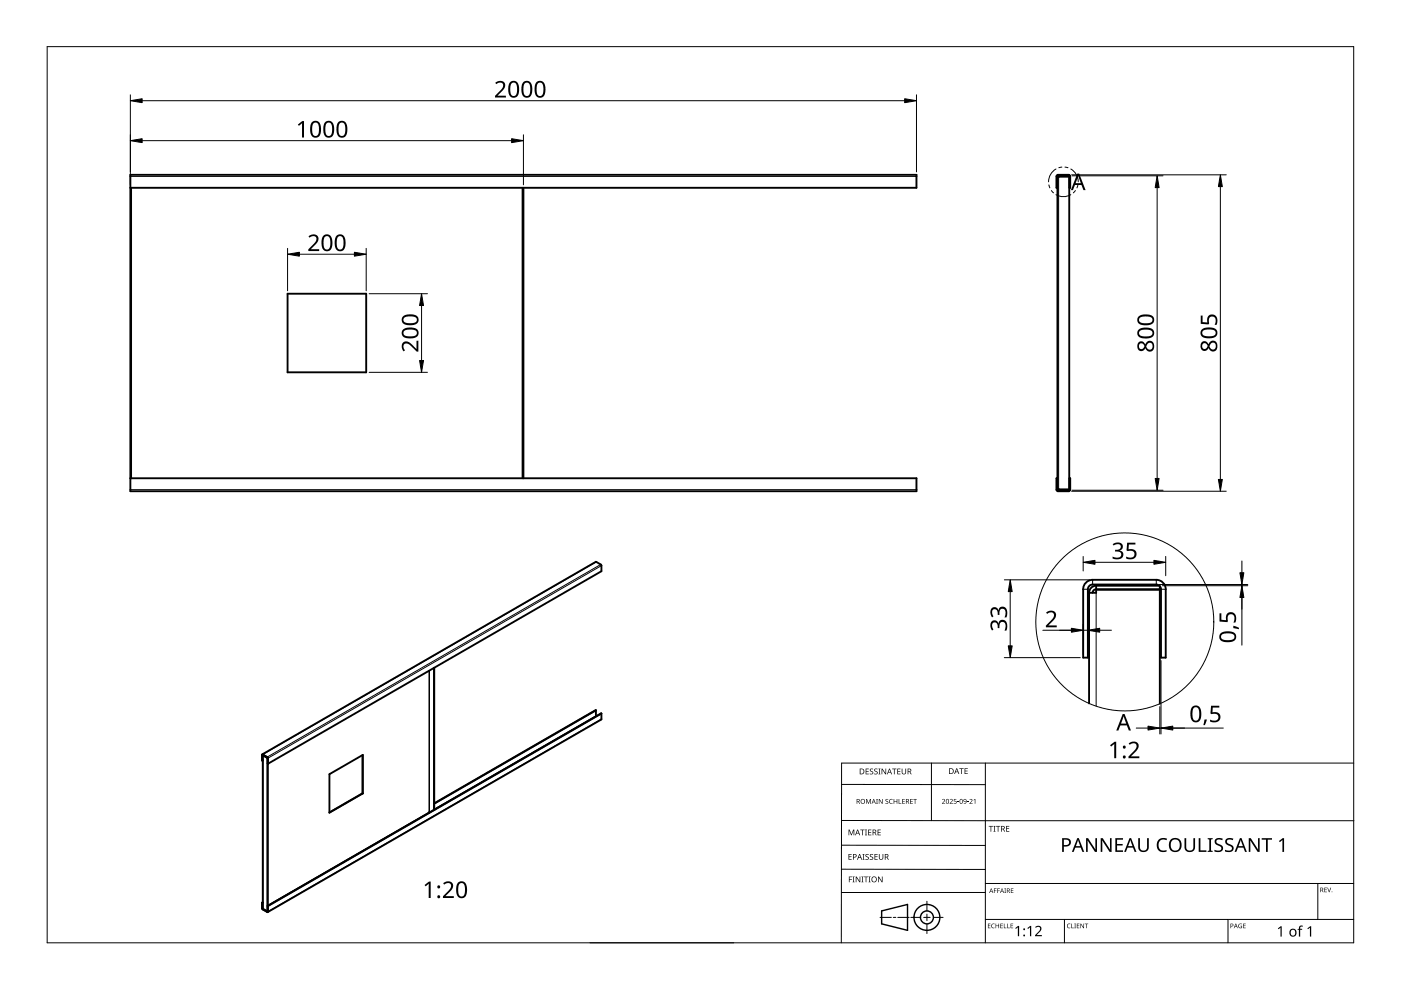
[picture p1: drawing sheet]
<svg xmlns="http://www.w3.org/2000/svg" width="297mm" height="210mm" viewBox="0 0 297 210" stroke-linecap="round" stroke-linejoin="round" font-family="sans-serif">
<g fill="none" stroke="#000" stroke-width=".4">
<path d="M27.6 39.8h166.7v-2.7h-166.7v67.1h166.7v-2.8h-166.7M27.8 39.8v61.6M110.8 39.8v61.6M111 39.8v61.6M224.2 37.1h2.5l.2 .3v2.4h-.2v-2.5l-2.4-.1-.1 .2v2.4h-.2v-2.4zM224.2 37.5v66.2M224.4 37.4h2.3M224.4 37.4l-.1 .1M224.4 37.3l-.2 .2M226.7 37.3h-2.3v.2h-.2M226.7 37.3v66.6h-2.3M61 62.3h16.6v16.6h-16.6z"/>
<path d="M224 101.4h.2v2.4l.1 .2 2.4-.1v-2.5h.2v2.6l-.3 .2-2.4-.1-.2-.3zM224.2 103.7l.2 .2M224.2 103.7h.2v.2M224.3 103.7l.1 .1h2.3M224.4 103.8h2.3M230.2 123.5l.9-.5 .6-.1h13.5a2 2 0 0 1 2 2v14.5h-1v-14.5a1 1 0 0 0-1-1h-13.5a1 1 0 0 0-1 1v14.5h-1v-14.5v-.5zM230.9 125.7h1.5v-.7h13.5v24.2M230.9 125.7v23.4M232.4 124.9a.75 .75 0 0 0-.7 .8M232.4 124.2a1.5 1.5 0 0 0-1.5 1.5M232.4 124.2h13.4M232.4 124.2v.7"/>
<path d="M245.9 124.3v.6h-13.5M55.6 160l70.7-40.9 1.2 .7v1.3l-70.7 40.8M92 141.6v30.1M92.1 141.6v30.1M126.3 150.6l.1 1.3M126.3 150.6l-34.2 19.7M126.3 150.6l-34.2 19.8M127.5 151.3v1.3l-70.7 40.8M127.5 151.3l-70.7 40.8M55.6 161.3v-1.4l1.2 .7v1.3M55.7 160.2v32.4l1 .6M55.7 161.2l-.1 .1"/>
<path d="M55.8 160.1v.1M55.8 160.1l.9 .6M55.8 160.2l.9 .5M55.8 160.1h.1M56.7 160.7v32.6M56.7 160.7h.1M56.7 160.7l-1-.7-.1 1.3M56.7 161.9h.1M56.8 161.9v30.2M69.8 164.1l7.1-4v8.1l-7.1 4.1zM76.9 168.2l-7.1 4.1M76.9 168.2h.1"/>
<path d="M76.9 160.1v8.1M91.1 172.3h-.1M55.6 191.4v1.3l1.1 .7 .1-1.3M55.6 191.4h.1M55.6 191.4l.1 1.3 1 .6M55.7 191.3l-.1 .1M55.7 191.4h-.1M56.7 193.2h.1"/>
</g>
<g fill="none" stroke="#000" stroke-width=".21">
<path d="M27.6 37.4h166.7M27.9 39.8v61.6M110.7 39.8v61.6M224 37.4h.2M224.3 37.1v.1M224.4 37.5v66.2M226.6 37.1v.1M226.7 37.4h.2M27.6 103.8h166.7M126.4 119.1l-70.8 40.9M127.4 119.7l-70.7 40.9M127.5 119.9l-70.8 40.8"/>
<path d="M224 103.8h.2M224.3 104v.2M226.6 104v.2M226.7 103.8h.2M229.7 124.9h1M231.7 122.9v1M232.4 125.7v24M245.2 122.9v1M246.2 124.9h1M91 142.2v30.1l-34.2 19.7M91.1 142.2v30.1M126.3 151.8l-34.2 19.8"/>
<path d="M127.5 152.5l-70.8 40.9M55.8 160.2v32.4M55.8 160.1h.1M55.7 192.6h-.1M55.8 192.7l-.1 .1"/>
</g>
<circle cx="238.5" cy="131.9" r="18.9" fill="none" stroke="#000" stroke-width=".21"/>
<path d="M10 9.9h277v190h-277z" fill="none" stroke="#000" stroke-width=".21"/>
<g fill="none" stroke="#000" stroke-width=".21">
<path d="M178.4 179.2l30.5 .1M178.4 166.3l30.5 .1M178.5 174h108.6M197.5 161.8v12.2M208.9 161.8v38.1M287 161.8h-108.6v38.1M125.1 199.9h30.5M178.4 184.3h30.5M186.6 194.5h2.4M189.4 194.5h.5M190.4 194.5h2.4M193.1 194.5h2.1"/>
<path d="M195.8 194.5h1.4M196.5 191.1v2M196.5 193.8v1.4M196.5 195.9v2M197.9 194.5h2.1M208.9 189.2h-30.5M208.9 187.3h78.1M208.9 194.9h78.1M225.7 194.9v5M260.4 194.9v5M279.4 187.3v7.6"/>
</g>
<g fill="none" stroke="#000" stroke-width=".3">
<path d="M186.9 193.1l5.5-1.3v5.5l-5.5-1.4z"/>
<circle cx="196.5" cy="194.5" r="1.37"/>
<circle cx="196.5" cy="194.5" r="2.74"/>
</g>
<g fill="#000">
<path d="M179.9 175.9h.2l.4 1 .4-1h.2v1.2h-.1v-1.1l-.4 1.1h-.2l-.4-1.1 .1 1.1h-.2zM182.4 175.9h.9v.1h-.4v1.1h-.1v-1.1h-.4zM183.4 175.9h.4l-.1 .1v1l.1 .1h-.4l.1-.1v-1zM183.6 169.4h.2l.3 .8 .4-.8h.2v1h-.2v-.9l-.4 .9-.4-.9 .1 .9h-.2zM183.5 163h.7v.1h-.5v.4h.5v.1h-.5v.4h.5v.2h-.7zM184.1 175.9h.6v.1h-.5v.4h.5v.1h-.5v.5h.5v.1h-.6zM184.5 163.1l.4-.2 .2 .1v.1a.25 .25 0 0 0-.4-.1 .25 .25 0 0 0 0 .4 .4 .4 0 0 1 .5 .3 .4 .4 0 0 1-.3 .5 .4 .4 0 0 1-.5-.2h.1a.27 .27 0 0 0 .4 .1 .27 .27 0 0 0-.1-.4l-.3-.3zM185.4 163.1l.4-.2 .3 .1-.1 .1a.25 .25 0 0 0-.4-.1 .25 .25 0 0 0 0 .4 .4 .4 0 0 1 .5 .3 .4 .4 0 0 1-.3 .5 .4 .4 0 0 1-.5-.2h.1a.27 .27 0 0 0 .4 .1 .27 .27 0 0 0 0-.4l-.4-.3zM185.8 169.4h.3l-.1 .1v.8l.1 .1h-.3l.1-.1zM186.2 163h.5l-.2 .1v1l.2 .1h-.5l.2-.1v-1zM186.1 175.9h.6v.1h-.5v.4h.5v.1h-.5v.5h.5v.1h-.6zM186.3 169.4h.2l.5 .8v-.8h.1v1h-.1l-.6-.8v.8h-.1z"/>
<path d="M186.9 163h.2l.6 1v-1h.2v1.2h-.2l-.6-1v1h-.2zM187.8 169.5l.3-.1h.2v.2a.25 .25 0 0 0-.3-.1 .25 .25 0 0 0-.1 .3 .25 .25 0 0 0 .3 .1 .32 .32 0 0 1 0 .5 .32 .32 0 0 1-.5-.1 .25 .25 0 0 0 .4 .1 .25 .25 0 0 0 0-.4l-.3-.2zM188.6 169.5l.4-.1h.3l-.1 .2a.41 .41 0 0 0-.6 .3 .41 .41 0 0 0 .6 .4 .48 .48 0 0 1-.6-.1 .48 .48 0 0 1 0-.7zM189.1 163h1v.1h-.4v1.1h-.2v-1.1h-.4zM189.5 169.4h.1v.4h.5v-.4h.1v1h-.1v-.5h-.5v.5h-.1zM190.5 169.4h.2v.9h.4v.1h-.6zM190.2 163h.7v.1h-.5v.4h.5v.1h-.5v.4h.5v.2h-.7zM191.3 169.4h.5v.1h-.4v.3h.4v.1h-.4v.4h.4v.1h-.5zM191.2 163h.1v.8a.32 .32 0 0 0 .3 .3 .32 .32 0 0 0 .4-.4v-.7h.1v.7a.47 .47 0 0 1-.5 .5 .47 .47 0 0 1-.4-.5zM193 169.4h.5v.1h-.4v.3h.4v.1h-.4v.4h.4v.1h-.5zM193.6 169.4h.8v.1h-.3v.9h-.2v-.9h-.3zM199.7 169.5a.37 .37 0 0 1 .6 0 .37 .37 0 0 1-.2 .6l-.2 .2h.5v.1h-.7l.3-.4a.27 .27 0 0 0 .3-.3 .27 .27 0 0 0-.5-.1z"/>
<path d="M201.4 169.5a.37 .37 0 0 1 .6 0 .37 .37 0 0 1-.3 .6l-.2 .2h.5v.1h-.6l.2-.4a.27 .27 0 0 0 .3-.3 .27 .27 0 0 0-.4-.1zM202.3 169.4h.5v.1h-.4l-.1 .3a.34 .34 0 0 1 .5 .2 .34 .34 0 0 1-.2 .4 .34 .34 0 0 1-.4-.1 .29 .29 0 0 0 .4 0 .29 .29 0 0 0 0-.4 .29 .29 0 0 0-.4 0zM203 170l.3 .1zM203.4 162.9h.9v.1h-.4v1.1h-.1v-1.1h-.4zM205.1 170l.3 .1zM204.5 162.9h.7v.1h-.5v.4h.4v.1h-.4v.5h.5v.1h-.7zM205.5 169.5a.37 .37 0 0 1 .6 0 .37 .37 0 0 1-.2 .6l-.2 .2h.5v.1h-.7l.3-.4a.27 .27 0 0 0 .3-.3 .27 .27 0 0 0-.4-.1zM206.4 169.6l.4-.2v1h-.1v-.9zM209.6 175.1h.9v.2h-.3v1h-.2v-1h-.4zM210.6 175.1h.5l-.2 .1v1l.2 .1h-.5l.2-.1v-1zM211.2 175.1h.9v.2h-.4v1h-.2v-1h-.3zM213.3 175.1h.7v.2h-.5v.3h.5v.2h-.5v.4h.5v.1h-.7z"/>
<path d="M241.3 177.7h.4v1.9a.76 .76 0 0 0 .7 .7 .76 .76 0 0 0 .8-.7v-1.9h.4v1.9a1.12 1.12 0 0 1-1.2 1.1 1.12 1.12 0 0 1-1.1-1.1zM245.6 178.1a1.63 1.63 0 0 1 1.9-.3l-.2 .4a1.14 1.14 0 0 0-1.4 .1 1.14 1.14 0 0 0-.2 1.4 1.11 1.11 0 0 0 1.6 .5v.3a1.52 1.52 0 0 1-1.9-.5 1.52 1.52 0 0 1 .2-1.9zM251.1 177.7h.4v1.9a.76 .76 0 0 0 .8 .7 .76 .76 0 0 0 .7-.7v-1.9h.4v1.9a1.12 1.12 0 0 1-1.1 1.1 1.12 1.12 0 0 1-1.2-1.1zM257.7 178a1.38 1.38 0 0 1 1.6-.2l-.2 .3-.3-.1a.55 .55 0 0 0-.9 .3 .55 .55 0 0 0 .6 .7 .88 .88 0 0 1 .8 1.1 .88 .88 0 0 1-1.3 .6l-.5-.2v-.3h.2a.82 .82 0 0 0 1.3-.3l-.2-.4-.4-.2a.88 .88 0 0 1-.7-1.3zM259.9 178a1.38 1.38 0 0 1 1.6-.2l-.1 .3-.4-.1a.55 .55 0 0 0-.9 .3 .55 .55 0 0 0 .7 .7 .88 .88 0 0 1 .7 1.1 .88 .88 0 0 1-1.2 .6l-.6-.2v-.3h.2a.82 .82 0 0 0 1.3-.3l-.1-.4-.5-.2a.88 .88 0 0 1-.7-1.3zM180 185.8h.7v.2h-.6v.4h.5v.1h-.5v.6h-.1zM179.9 181.1h.7v.1h-.5v.4h.4v.1h-.4v.5h.5v.1h-.7zM180.8 185.8h.4l-.1 .2v.9l.1 .2h-.4l.1-.2v-.9zM181.4 185.8h.2l.7 1.1v-1.1h.1v1.3h-.2l-.6-1v1h-.2zM182.6 185.8h.5l-.2 .2v.9l.2 .2h-.5l.2-.2v-.9zM182.9 181.1h.4l-.1 .1v1l.1 .1h-.4l.1-.1v-1zM183.2 185.8h.9v.2h-.4v1.1h-.2v-1.1h-.3z"/>
<path d="M183.5 181.2l.5-.1h.2v.2a.25 .25 0 0 0-.4-.1 .25 .25 0 0 0 0 .4 .4 .4 0 0 1 .4 .3 .4 .4 0 0 1-.2 .4 .4 .4 0 0 1-.5-.2 .27 .27 0 0 0 .5 .1 .27 .27 0 0 0-.1-.4l-.4-.3zM184.2 185.8h.4l-.1 .2v.9l.1 .2h-.4l.1-.2v-.9zM184.5 181.2l.4-.1h.2v.2a.25 .25 0 0 0-.4-.1 .25 .25 0 0 0 0 .4 .4 .4 0 0 1 .5 .3 .4 .4 0 0 1-.3 .4 .4 .4 0 0 1-.5-.2h.1a.27 .27 0 0 0 .4 .1 .27 .27 0 0 0-.1-.4l-.3-.3zM185.4 181.1h.7v.1h-.5v.4h.5v.1h-.5v.5h.5v.1h-.7zM186.2 185.8h.1l.7 1.1v-1.1h.1v1.3h-.2l-.6-1v1h-.1zM186.3 181.1h.2v.8a.32 .32 0 0 0 .3 .3 .32 .32 0 0 0 .3-.3v-.8h.2v.8a.47 .47 0 0 1-.5 .4 .47 .47 0 0 1-.5-.4zM209.5 195.8h.5l-.4 .1v.3h.4l-.4 .1v.4l.4 .1h-.5zM210.3 196l.3-.2 .3 .1v.1a.39 .39 0 0 0-.6 .3 .39 .39 0 0 0 .6 .4 .46 .46 0 0 1-.7-.1 .46 .46 0 0 1 .1-.6zM210.7 188.4h.6l-.4 .1v.3h.4l-.4 .1v.4h-.2zM211.4 188.4h.6l-.4 .1v.3h.4l-.4 .1v.4h-.2zM211.1 195.8h.1v.4h.5v-.4h.1v1h-.1v-.5h-.5v.5h-.1zM212.1 195.8h.5l-.4 .1v.3h.4l-.4 .1v.4l.4 .1h-.5z"/>
<path d="M212.8 195.8h.2v.9l.4 .1h-.6zM212.9 188.4h.4l-.1 .1 .1 .8h-.4l.2-.1zM213.6 195.8h.1v.9l.4 .1h-.5zM214.3 195.8h.5l-.4 .1v.3h.4l-.4 .1v.4l.4 .1h-.5zM214.3 188.4h.6l-.5 .1v.3h.4l-.4 .1v.3l.5 .1h-.6zM215.3 196.8l.5-.5h.3v2.2h-.3v-1.9l-.4 .4zM217.8 196.8l.6-.5h.2v2.2h-.2v-1.9l-.4 .4zM219.5 196.5a.76 .76 0 0 1 1.2 0 .76 .76 0 0 1-.3 1.2l-.6 .6h1.1v.2h-1.5v-.2l.8-.8a.52 .52 0 0 0 .3-.8 .52 .52 0 0 0-.9 0zM226.3 196l.4-.2 .3 .1-.1 .1a.39 .39 0 0 0-.6 .3 .39 .39 0 0 0 .6 .4 .46 .46 0 0 1-.6-.1 .46 .46 0 0 1 0-.6zM227.1 195.8h.2v.9l.4 .1h-.6zM227.8 195.8h.3l-.1 .1 .1 .9h-.3l.1-.1zM228.3 195.8h.5l-.4 .1v.3h.4l-.4 .1v.4l.4 .1h-.5z"/>
<path d="M229.1 195.8h.1l.5 .8v-.8h.1v1h-.1l-.5-.8v.8h-.1zM230 195.8h.7l-.3 .1v.9h-.1v-.9zM230.3 177.7h.4l1.5 2.4v-2.4h.4v2.9h-.4l-1.6-2.4v2.4h-.3zM233.4 177.7h.4l1.6 2.4-.1-2.4h.4v2.9h-.4l-1.6-2.4v2.4h-.3zM236.5 177.7h1.6v.3h-1.3v.9h1.2v.4h-1.2v1h1.3v.3h-1.6zM254.1 177.7h.4v2.6h1.3v.3h-1.7zM256.1 177.7h1v.2l-.3 .1v2.3l.3 .1v.2h-1v-.2l.3-.1v-2.3l-.3-.1zM262.7 196l.6-.1-.1 .1a.4 .4 0 0 0-.5 .3 .4 .4 0 0 0 .5 .4v-.3l-.2-.1h.3v.5a.53 .53 0 0 1-.7-.1 .53 .53 0 0 1 .1-.7zM263.6 195.8h.5l-.4 .1v.3h.4l-.4 .1v.4l.4 .1h-.5zM264.8 177.7h.4l1.5 2.4v-2.4h.4v2.9h-.5l-1.5-2.4v2.4h-.3zM267.5 177.7h2.2v.3h-.9v2.6h-.4v-2.6h-.9zM270.9 196.8l.6-.4h.2v2.2h-.2v-1.9l-.4 .3z"/>
<path d="M271.2 178.3l.7-.6h.3v2.9h-.3v-2.5l-.6 .5zM275.5 196.4l.7-.1v.2h-.4l-.1 .2v.2h.4v.2h-.4v1.5h-.3v-1.5h-.3l.3-.2zM277.2 196.8l.6-.4h.2v2.2h-.3v-1.9l-.4 .3zM280.8 188.2h.5l-.4 .1v.3h.4l-.4 .1v.4l.4 .1h-.5zM281.4 188.2h.1l.3 .8 .3-.8h.1l-.3 1h-.1z"/>
<path d="M181.6 169.4h.3a.29 .29 0 0 1 .4 .2 .29 .29 0 0 1-.2 .4l.3 .4h-.2l-.2-.4h-.2v.4h-.2zM181.8 169.5v.4h.1a.2 .2 0 0 0 .2-.2 .2 .2 0 0 0-.2-.2z"/>
<path d="M181.8 175.9h.1l.5 1.2h-.2l-.1-.4h-.5l-.2 .4h-.1zM181.8 176l-.2 .6h.4z"/>
<path d="M182.3 163h.4a.61 .61 0 0 1 .6 .6 .61 .61 0 0 1-.7 .6h-.3zM182.4 163.1v.9h.2a.48 .48 0 0 0 .5-.4 .48 .48 0 0 0-.5-.5z"/>
<path d="M182.4 169.9a.51 .51 0 0 1 1 0 .51 .51 0 0 1-1 0zM182.6 169.9a.4 .4 0 0 0 .8 0 .4 .4 0 0 0-.8 0z"/>
<path d="M185 175.9h.3a.35 .35 0 0 1 .5 .2 .35 .35 0 0 1-.3 .5l.4 .5h-.2l-.3-.5h-.2v.5h-.2zM185.2 176v.5h.1a.23 .23 0 0 0 .3-.3 .23 .23 0 0 0-.3-.2z"/>
<path d="M185.2 169.4l.5 1-.3-.3h-.4l-.2 .3zM185.2 169.5l-.1 .5h.3z"/>
<path d="M188.5 163h.2l.4 1.2h-.1l-.2-.4h-.5l-.1 .4h-.2zM188.6 163.1l-.2 .6h.4z"/>
<path d="M192.1 169.4h.3a.29 .29 0 0 1 .3 .2 .29 .29 0 0 1-.2 .4l.3 .4h-.1l-.3-.4h-.2v.4h-.1zM192.2 169.5v.4h.2a.2 .2 0 0 0 .2-.2 .2 .2 0 0 0-.3-.2z"/>
<path d="M192.4 163h.4a.35 .35 0 0 1 .4 .2 .35 .35 0 0 1-.2 .4l.3 .6h-.2l-.3-.5h-.2v.5h-.2zM192.6 163.1v.4h.2a.23 .23 0 0 0 .3-.2 .23 .23 0 0 0-.3-.2z"/>
<path d="M200.7 169.5l.3-.1 .2 .2v.5l-.2 .3h-.3l-.1-.2zM200.7 169.6v.1a.37 .37 0 0 0-.1 .4 .37 .37 0 0 0 .4 .2 .4 .4 0 0 0 .2-.5 .4 .4 0 0 0-.5-.2z"/>
<path d="M201.2 162.9h.4a.61 .61 0 0 1 .6 .6 .61 .61 0 0 1-.6 .6h-.4zM201.4 163v1h.1a.48 .48 0 0 0 .5-.5 .48 .48 0 0 0-.4-.5z"/>
<path d="M202.8 162.9h.1l.5 1.2h-.2l-.1-.4h-.5l-.1 .4h-.2zM202.8 163l-.1 .6h.3z"/>
<path d="M203.6 169.5l.3-.1 .2 .2v.5l-.2 .3h-.3l-.1-.2zM203.7 169.6l-.1 .1a.37 .37 0 0 0-.1 .4 .37 .37 0 0 0 .4 .2 .4 .4 0 0 0 .2-.5 .4 .4 0 0 0-.4-.2z"/>
<path d="M204.4 169.5a.49 .49 0 0 1 .6 .4 .49 .49 0 0 1-.5 .5l-.2-.1h.4l.1-.4a.32 .32 0 0 1-.5 .1 .32 .32 0 0 1 .1-.5zM204.4 169.7a.22 .22 0 0 0 .4 0 .22 .22 0 0 0-.4 0z"/>
<path d="M212.3 175.1h.3a.35 .35 0 0 1 .4 .3 .35 .35 0 0 1-.2 .4l.3 .5h-.2l-.3-.5h-.2v.5h-.1zM212.4 175.2v.5h.2a.23 .23 0 0 0 .3-.2 .23 .23 0 0 0-.3-.3z"/>
<path d="M225.2 177.7h.8a.92 .92 0 0 1 1.1 .9 .92 .92 0 0 1-1.2 .9h-.3v1.1h-.4zM225.6 178v1.2a.73 .73 0 0 0 .8-.1 .73 .73 0 0 0 .2-.8l-.3-.2z"/>
<path d="M248.2 178.1a1.44 1.44 0 0 1 1.9-.2 1.44 1.44 0 0 1 .3 1.9 1.39 1.39 0 0 1-1.8 .8 1.39 1.39 0 0 1-.7-1.9zM248.5 178.2a1.23 1.23 0 0 0 .6 2.1 1.23 1.23 0 0 0 1-.9 1.23 1.23 0 0 0-.5-1.3l-.6-.1z"/>
<path d="M180.8 181.1h.4a.41 .41 0 0 1 .4 .5 .41 .41 0 0 1-.6 .2v.5h-.2zM181 181.2v.5a.29 .29 0 0 0 .5-.3 .29 .29 0 0 0-.5-.2z"/>
<path d="M182.2 181.1h.1l.5 1.2h-.2l-.1-.4h-.5l-.1 .4h-.2zM182.3 181.2l-.2 .6h.3z"/>
<path d="M184.7 186.5a.61 .61 0 0 1 1.2 0 .61 .61 0 0 1-1.2 0zM184.9 186.5a.45 .45 0 0 0 .9 0 .45 .45 0 0 0-.9 0z"/>
<path d="M187.6 181.1h.3a.35 .35 0 0 1 .5 .2 .35 .35 0 0 1-.3 .4l.4 .6h-.2l-.3-.5h-.3v.5h-.1zM187.7 181.2v.5h.2a.23 .23 0 0 0 .3-.3 .23 .23 0 0 0-.3-.2z"/>
<path d="M210.1 188.4l.5 .9-.2-.3h-.4l-.3 .3zM210.2 188.5l-.2 .4h.3z"/>
<path d="M212.4 188.4l.5 .9-.3-.3h-.3l-.3 .3zM212.4 188.5l-.1 .4h.3z"/>
<path d="M213.5 188.4h.2a.28 .28 0 0 1 .4 .2 .28 .28 0 0 1-.2 .3l.3 .4-.4-.4h-.2v.4h-.1zM213.6 188.5v.3h.1a.19 .19 0 0 0 .3-.2 .19 .19 0 0 0-.3-.1z"/>
<path d="M228.4 177.7h.3l1.2 2.9h-.4l-.4-.9h-1.1l-.4 .9h-.3zM228.6 178.1l-.5 1.3h.9z"/>
<path d="M239.5 177.7h.3l1.2 2.9h-.4l-.4-.9h-1.1l-.4 .9h-.4zM239.6 178.1l-.4 1.3h.9z"/>
<path d="M260.9 195.8h.2a.32 .32 0 0 1 .4 .4 .32 .32 0 0 1-.5 .2v.4h-.1zM261 195.9v.4a.24 .24 0 0 0 .4-.2 .24 .24 0 0 0-.4-.2z"/>
<path d="M262 195.8l.4 1-.2-.3h-.4l-.2 .3zM262 196l-.1 .4h.3z"/>
<path d="M262.9 177.7h.3l1.2 2.9h-.4l-.4-.9h-1.1l-.4 .9h-.3zM263.1 178.1l-.5 1.3h.9z"/>
<path d="M273.6 197.1a.82 .82 0 0 1 1.2 .1 .82 .82 0 0 1-.2 1.2 .82 .82 0 0 1-1.2-.4zM273.8 197.2a.6 .6 0 0 0-.1 .8 .6 .6 0 0 0 .8 .2l.1-.3a.53 .53 0 0 0-.1-.6 .53 .53 0 0 0-.7-.1z"/>
<path d="M279.9 188.2h.3a.28 .28 0 0 1 .3 .2 .28 .28 0 0 1-.1 .3l.2 .5-.3-.4h-.2v.4h-.2zM280.1 188.3v.4h.1a.19 .19 0 0 0 .2-.2 .19 .19 0 0 0-.2-.2z"/>
<circle cx="217.1" cy="198.3" r=".2"/>
<circle cx="217.2" cy="197" r=".2"/>
<circle cx="282.4" cy="189.1" r=".09"/>
</g>
<g fill="#000">
<path d="M63.2 26.4l.9-.7h.4v3.5h-.5l.1-3.1-.7 .6zM105 17.6a1.16 1.16 0 0 1 1.3-.5 1.16 1.16 0 0 1 .8 1.2l-.3 .6-1.3 1.4h1.8v.4h-2.3v-.4l1.1-1.1a.98 .98 0 0 0 .2-1.6l-.4-.1-.7 .3zM65.4 50.1a1.16 1.16 0 0 1 1.3-.4 1.16 1.16 0 0 1 .8 1.1l-.3 .7-1.3 1.3h1.8v.4h-2.3v-.3l1.1-1.1a.98 .98 0 0 0 .2-1.7h-.4l-.7 .3zM85.4 72.7a1.5 1.5 0 0 1 2.2 .6l.7 .7v-1.8h.4v2.3h-.4l-1.1-1.1a.98 .98 0 0 0-1.6-.2v.4l.3 .7-.3 .2a1.47 1.47 0 0 1-.2-1.8zM254.6 66.9h.4v1.4l1 .1a1.17 1.17 0 0 1 .9-1.7 1.17 1.17 0 0 1 1.2 1.5l-.2 .7h-.4a1.03 1.03 0 0 0-.5-1.8 .93 .93 0 0 0-.6 1.5l-.2 .2-1.6-.1zM235.9 115.4a1.25 1.25 0 0 1 1.2-.4 1.25 1.25 0 0 1 1 .9 .85 .85 0 0 1-.8 .8 .93 .93 0 0 1 .9 1.1 .93 .93 0 0 1-1.1 .8l-1.2-.2v-.4a1.24 1.24 0 0 0 1.8-.3 .71 .71 0 0 0-.9-.8h-.4v-.3a.81 .81 0 0 0 .9-.1 .81 .81 0 0 0 .3-.8 1.02 1.02 0 0 0-1.5 0zM239 115.1h1.7v.4h-1.4v1a1.17 1.17 0 0 1 1.7 .9 1.17 1.17 0 0 1-1.6 1.2l-.6-.2v-.4a1.03 1.03 0 0 0 1 .3 1.03 1.03 0 0 0 .7-.8 .93 .93 0 0 0-1.4-.7l-.3-.1zM210.2 131.8a.85 .85 0 0 1 .9-.3 .85 .85 0 0 1 .6 .7 .93 .93 0 0 1 1-.8 .93 .93 0 0 1 .8 1l-.1 1.3h-.4a1.24 1.24 0 0 0-.3-1.8 .71 .71 0 0 0-.8 .9v.4h-.4a.81 .81 0 0 0 0-.9 .81 .81 0 0 0-.9-.3 1.02 1.02 0 0 0 0 1.5l-.3 .2a1.65 1.65 0 0 1-.1-1.9zM210.2 129a.85 .85 0 0 1 .9-.2 .85 .85 0 0 1 .6 .6 .93 .93 0 0 1 1-.8 .93 .93 0 0 1 .8 1.1l-.1 1.2h-.4a1.24 1.24 0 0 0-.3-1.8 .71 .71 0 0 0-.8 .9v.4h-.4a.81 .81 0 0 0 0-.9 .81 .81 0 0 0-.9-.3 1.02 1.02 0 0 0 0 1.5l-.3 .2a1.65 1.65 0 0 1-.1-1.9zM221.8 129.9a1.16 1.16 0 0 1 1.3-.4 1.16 1.16 0 0 1 .8 1.1l-.3 .7-1.3 1.3h1.8v.4h-2.4v-.4l1.1-1.1a.98 .98 0 0 0 .3-1.6h-.5l-.6 .3zM258.6 130h.4v1.4l1 .1a1.17 1.17 0 0 1 .9-1.7 1.17 1.17 0 0 1 1.2 1.6l-.2 .6h-.4a1.03 1.03 0 0 0-.5-1.8 .93 .93 0 0 0-.7 1.5l-.1 .2-1.6-.1zM261.5 132.7l1.2 .4v.3l-1.2-.2z"/>
<path d="M255.4 152.5l.5 .1-.4 1.1h-.4zM256.8 149.6h1.7v.4h-1.4v1a1.17 1.17 0 0 1 1.7 1 1.17 1.17 0 0 1-1.6 1.2l-.6-.2v-.4a1.03 1.03 0 0 0 1 .2 1.03 1.03 0 0 0 .7-.8 .93 .93 0 0 0-1.4-.6l-.3-.1zM235.4 158l.9-.7h.4v3.5h-.5l.1-3.1-.7 .6zM239.3 157.6a1.16 1.16 0 0 1 1.3-.4 1.16 1.16 0 0 1 .8 1.2l-.3 .6-1.3 1.4h1.8v.4h-2.3v-.4l1.1-1.1a.98 .98 0 0 0 .2-1.7h-.4l-.7 .3zM90 187.6l1-.7h.3v3.5h-.4v-3l-.7 .5zM94 187.3a1.16 1.16 0 0 1 1.3-.5 1.16 1.16 0 0 1 .8 1.2l-.4 .7-1.2 1.3h1.7v.4h-2.3v-.4l1.1-1.1a.98 .98 0 0 0 .3-1.6l-.5-.1-.6 .4z"/>
<path d="M108.2 17.4a1.16 1.16 0 0 1 1.3-.1 1.16 1.16 0 0 1 .5 1.2 1.69 1.69 0 0 1-1 2.2 1.27 1.27 0 0 1-1.2-1.6v-1zM108.5 17.7a2.16 2.16 0 0 0 .2 2.6 .82 .82 0 0 0 .9-1 1.35 1.35 0 0 0-.7-1.8z"/>
<path d="M111 17.4a1.16 1.16 0 0 1 1.3-.1 1.16 1.16 0 0 1 .5 1.2 1.69 1.69 0 0 1-1 2.2 1.27 1.27 0 0 1-1.3-1.6l.1-1zM111.2 17.7a2.16 2.16 0 0 0 .3 2.6 .82 .82 0 0 0 .9-1 1.35 1.35 0 0 0-.7-1.8z"/>
<path d="M113.8 17.4a1.16 1.16 0 0 1 1.3-.1 1.16 1.16 0 0 1 .5 1.2 1.69 1.69 0 0 1-1 2.2 1.27 1.27 0 0 1-1.3-1.6l.1-1.1zM114 17.7a2.16 2.16 0 0 0 .3 2.6 .82 .82 0 0 0 .9-1 1.35 1.35 0 0 0-.7-1.8z"/>
<path d="M66.2 25.9a1.16 1.16 0 0 1 1.3-.1 1.16 1.16 0 0 1 .5 1.2 1.69 1.69 0 0 1-1 2.2 1.27 1.27 0 0 1-1.2-1.6v-1zM66.4 26.2a2.16 2.16 0 0 0 .3 2.6 .82 .82 0 0 0 .9-1 1.35 1.35 0 0 0-.7-1.8z"/>
<path d="M69 25.9a1.16 1.16 0 0 1 1.3-.1 1.16 1.16 0 0 1 .5 1.2 1.69 1.69 0 0 1-1 2.2 1.27 1.27 0 0 1-1.3-1.6l.1-1zM69.2 26.2a2.16 2.16 0 0 0 .3 2.6 .82 .82 0 0 0 .9-1 1.35 1.35 0 0 0-.7-1.8z"/>
<path d="M71.8 25.9a1.16 1.16 0 0 1 1.3-.1 1.16 1.16 0 0 1 .5 1.2 1.69 1.69 0 0 1-1 2.2 1.27 1.27 0 0 1-1.3-1.6l.1-1zM72 26.2a2.16 2.16 0 0 0 .3 2.6 .82 .82 0 0 0 .9-1 1.35 1.35 0 0 0-.7-1.8z"/>
<path d="M68.6 49.9a1.16 1.16 0 0 1 1.3 0 1.16 1.16 0 0 1 .6 1.2 1.69 1.69 0 0 1-1 2.2 1.27 1.27 0 0 1-1.3-1.6l.1-1.2zM68.9 50.2a2.16 2.16 0 0 0 .2 2.7 .82 .82 0 0 0 .9-1.1 1.35 1.35 0 0 0-.7-1.7z"/>
<path d="M71.4 49.9a1.16 1.16 0 0 1 1.3 0 1.16 1.16 0 0 1 .6 1.2 1.69 1.69 0 0 1-1 2.2 1.27 1.27 0 0 1-1.3-1.6l.1-1.2zM71.7 50.2a2.16 2.16 0 0 0 .2 2.7 .82 .82 0 0 0 .9-1.1 1.35 1.35 0 0 0-.7-1.7z"/>
<path d="M85.4 69.9a2.6 2.6 0 0 1 3.2 .2 1.22 1.22 0 0 1-.2 1.3 1.22 1.22 0 0 1-1.2 .3 1.53 1.53 0 0 1-2-1zM85.7 70.1a.75 .75 0 0 0 0 1 .75 .75 0 0 0 .9 .2h1a.69 .69 0 0 0 .8-.7 .69 .69 0 0 0-.8-.7h-1.3z"/>
<path d="M85.4 67.1a2.6 2.6 0 0 1 3.2 .2 1.22 1.22 0 0 1-.2 1.3 1.22 1.22 0 0 1-1.2 .4 1.53 1.53 0 0 1-2-1.1zM85.7 67.4a.75 .75 0 0 0 0 .9 .75 .75 0 0 0 .9 .2h1a.69 .69 0 0 0 .8-.7 .69 .69 0 0 0-.8-.7h-1.3z"/>
<path d="M241.5 72.5a.88 .88 0 0 1 1.3 .5 1 1 0 0 1 1.3-.7 1 1 0 0 1 .6 1.4 .94 .94 0 0 1-.9 .9 .94 .94 0 0 1-1-.8 .91 .91 0 0 1-1.1 .6 .91 .91 0 0 1-.6-1.2zM243.1 73.5a.69 .69 0 0 0 1.3 0 .69 .69 0 0 0-1.3 0zM241.5 73.4a.58 .58 0 0 0 1.1 0 .58 .58 0 0 0-1.1 0z"/>
<path d="M241.4 69.9a2.6 2.6 0 0 1 3.2 .2 1.22 1.22 0 0 1-.2 1.3 1.22 1.22 0 0 1-1.3 .4 1.53 1.53 0 0 1-2-1zM241.7 70.2a.75 .75 0 0 0 0 .9 .75 .75 0 0 0 .9 .2h1a.69 .69 0 0 0 .8-.7 .69 .69 0 0 0-.8-.7h-1.3z"/>
<path d="M241.4 67.1a2.6 2.6 0 0 1 3.2 .2 1.22 1.22 0 0 1-.2 1.3 1.22 1.22 0 0 1-1.3 .4 1.53 1.53 0 0 1-2-1zM241.7 67.4a.75 .75 0 0 0 0 .9 .75 .75 0 0 0 .9 .2h1a.69 .69 0 0 0 .8-.7 .69 .69 0 0 0-.8-.7h-1.3z"/>
<path d="M254.9 72.5a.88 .88 0 0 1 1.3 .5 1 1 0 0 1 1.3-.7 1 1 0 0 1 .6 1.3 .94 .94 0 0 1-.8 .9 .94 .94 0 0 1-1.1-.7 .91 .91 0 0 1-1.1 .6 .91 .91 0 0 1-.6-1.3zM256.5 73.4a.69 .69 0 0 0 1.3 0 .69 .69 0 0 0-1.3 0zM254.9 73.4a.58 .58 0 0 0 1.1 0 .58 .58 0 0 0-1.1 0z"/>
<path d="M254.8 69.9a2.6 2.6 0 0 1 3.2 .2 1.22 1.22 0 0 1-.2 1.3 1.22 1.22 0 0 1-1.3 .3 1.53 1.53 0 0 1-2-1zM255.1 70.1a.75 .75 0 0 0 0 1 .75 .75 0 0 0 .9 .2h1a.69 .69 0 0 0 .8-.7 .69 .69 0 0 0-.8-.7h-1.3z"/>
<path d="M258.8 134.3a2.6 2.6 0 0 1 3.2 .2 1.22 1.22 0 0 1-.2 1.3 1.22 1.22 0 0 1-1.3 .4 1.53 1.53 0 0 1-2-1zM259.1 134.6a.75 .75 0 0 0 0 .9 .75 .75 0 0 0 .9 .2h1a.69 .69 0 0 0 .7-.7 .69 .69 0 0 0-.8-.7h-1.2z"/>
<path d="M238 151.4h.4l1.4 3.5h-.5l-.4-1.1h-1.4l-.4 1.1h-.4zM238.2 151.8l-.5 1.6h1.1z"/>
<path d="M252.8 149.8a1.16 1.16 0 0 1 1.3-.1 1.16 1.16 0 0 1 .6 1.3 1.69 1.69 0 0 1-1 2.2 1.27 1.27 0 0 1-1.3-1.6l.1-1zM253.1 150.1a2.16 2.16 0 0 0 .3 2.7 .82 .82 0 0 0 .9-1.1 1.35 1.35 0 0 0-.8-1.8z"/>
<path d="M97.2 187.1a1.16 1.16 0 0 1 1.3-.1 1.16 1.16 0 0 1 .5 1.2 1.68 1.68 0 0 1-1 2.2 1.27 1.27 0 0 1-1.3-1.5l.1-1.2zM97.4 187.4a2.16 2.16 0 0 0 .3 2.7 .82 .82 0 0 0 .9-1.1 1.35 1.35 0 0 0-.7-1.8z"/>
<circle cx="238.4" cy="158.4" r=".32"/>
<circle cx="238.4" cy="160.5" r=".31"/>
<circle cx="93" cy="190.2" r=".31"/>
<circle cx="93" cy="188.1" r=".32"/>
</g>
<g fill="none" stroke="#000" stroke-width=".21">
<path d="M27.6 20.1v19.1M30.1 21.4h161.7M30.1 29.8h78.4M111 28.6v10.6M194.3 20.1v16.3M227.2 37.1h32.8M227.3 37.3h19.3M245.3 39.8v61.6M258.7 39.6v62.1M61 52.7v9M63.5 53.9h11.6M77.6 52.7v9"/>
<path d="M78.3 62.3h12.3M78.3 78.9h12.3M89.4 64.8v11.6M227.2 104.2h32.8M227.3 103.9h19.3M229.7 118v3.1M232.2 119.2h12.5M247.2 118v4.1M263.3 118.9v2.5M212.9 139.4h16.1M212.9 122.9h18.1M214.2 125.4v11.5"/>
<path d="M221.1 133.6h9.6M229.7 132.4v6.4M230.7 132.4v6.4M233.2 133.6h2.5M245.8 123.9h18.8M246.4 124.2h18.2M263.3 123.9v12.9M240.9 154.4h2.5M245.9 149.8v5.8M245.9 154.4h13.5M246.2 140.1v15.5"/>
</g>
<g fill="#000" stroke="#000" stroke-width=".21">
<path d="M27.6 21.4l2.5-.5v.9zM27.6 29.8l2.5-.4v.8zM108.5 29.4l2.5 .4-2.5 .4zM191.8 20.9l2.5 .5-2.5 .4zM245.3 37.3l.5 2.5h-.9zM258.7 37.1l.5 2.5h-.9zM61 53.9l2.5-.4v.8zM75.1 53.5l2.5 .4-2.5 .4zM89.4 62.3l.4 2.5h-.8zM89 76.4h.8l-.4 2.5zM229.7 119.2l2.5-.4v.8zM244.7 118.8l2.5 .4-2.5 .4z"/>
<path d="M244.9 101.4h.9l-.5 2.5zM258.3 101.7h.9l-.5 2.5zM214.2 122.9l.4 2.5h-.8zM213.8 136.9h.8l-.4 2.5zM227.2 133.2l2.5 .4-2.5 .4zM230.7 133.6l2.5-.4v.8zM263.3 124.2l.4 2.5h-.8zM262.9 121.4h.8l-.4 2.5zM243.4 154l2.5 .4-2.5 .4zM246.2 154.4l2.5-.4v.8z"/>
</g>
<path d="M228.4 36.8h.4l1.4 3.5h-.5l-.4-1.1h-1.4l-.4 1.1h-.5zM228.6 37.3l-.5 1.5h1.1z" fill="#000"/>
<path d="M222.4 39.2l.2 .6M223.9 35.8a3.1 3.1 0 0 0-1.6 2.8M225.1 35.4l-.6 .2M225.8 35.4l.6 .2M227 35.8a3.1 3.1 0 0 1 1.6 2.8M228.5 39.2l-.2 .6M222.9 40.4l.5 .5M223.9 41.3a3.1 3.1 0 0 0 3.1 0M228 40.4l-.4 .5" fill="none" stroke="#000" stroke-width=".21"/>
</svg>
